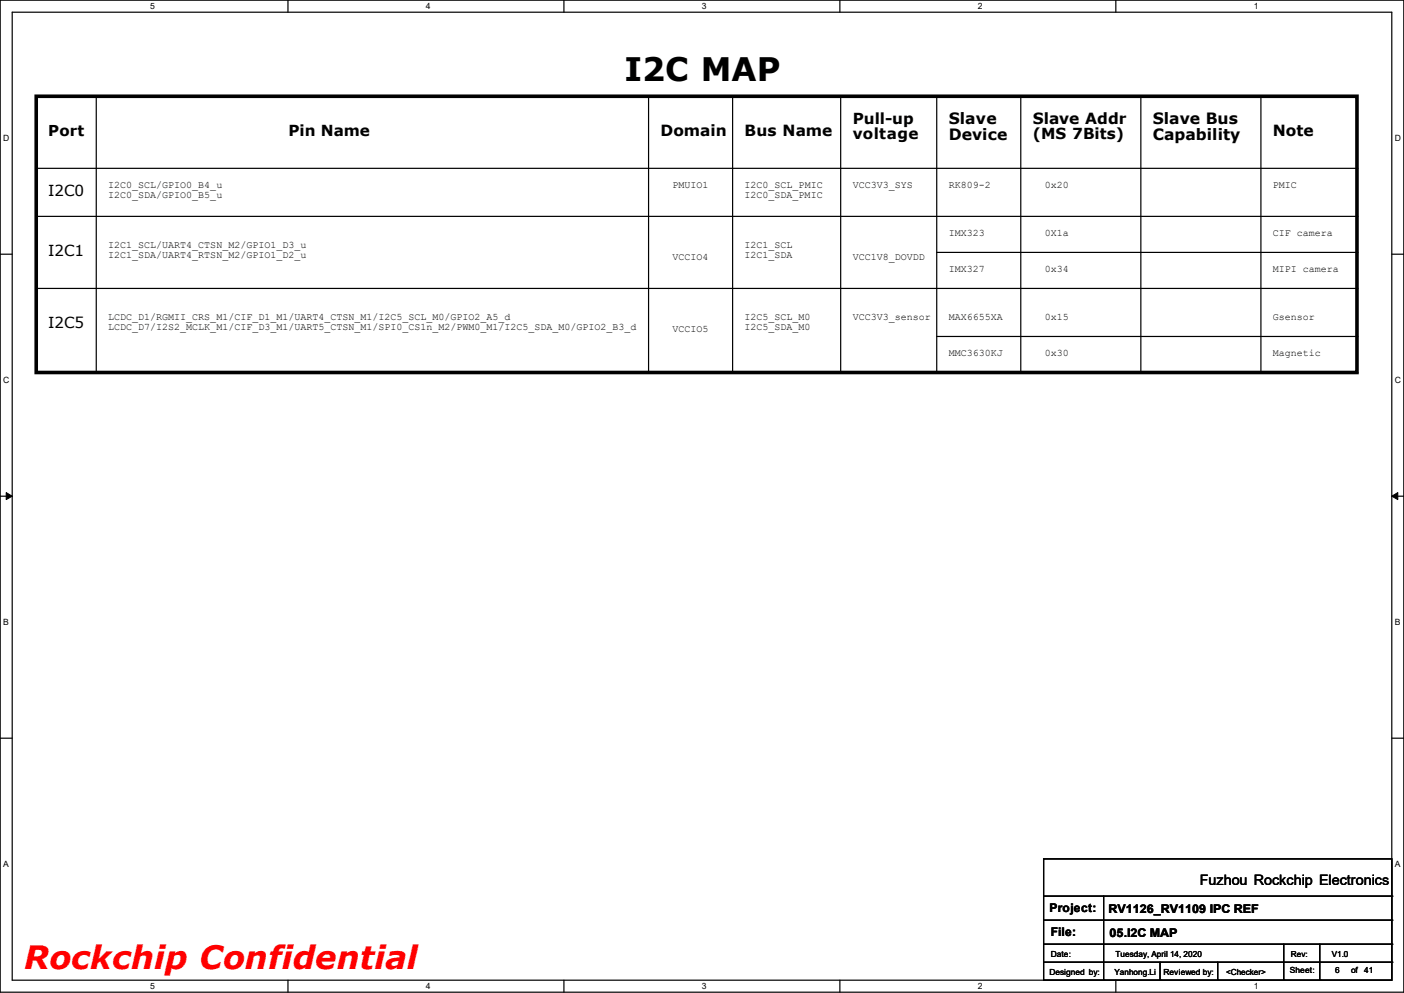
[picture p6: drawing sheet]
<svg xmlns="http://www.w3.org/2000/svg" width="297mm" height="210mm" viewBox="0 0 297 210" stroke-linecap="round" stroke-linejoin="round" font-family="sans-serif">
<defs><g id="words">
<text font-size="6.9" x="132.1" y="17.1">I2C MAP</text>
<text font-size="6.8" fill="#f00" x="5.1" y="205">Rockchip Confidential</text>
<g font-size="3.3">
<text x="139.7" y="28.7">Domain</text>
<text x="157.5" y="28.7">Bus Name</text>
<text x="200.7" y="26.2">Slave</text>
<text x="200.7" y="29.5">Device</text>
<text x="218.5" y="26.2">Slave Addr</text>
<text x="243.9" y="26.2">Slave Bus</text>
<text x="243.9" y="29.5">Capability</text>
<text x="269.3" y="28.7">Note</text>
</g>
<g font-size="3.2">
<text x="10.2" y="28.7">Port</text>
<text x="61" y="28.7">Pin Name</text>
<text x="180.4" y="26.2">Pull-up</text>
<text x="180.4" y="29.4">voltage</text>
<text x="218.5" y="29.4">(MS 7Bits)</text>
<text x="10.2" y="41.4">I2C0</text>
<text x="10.2" y="54.1">I2C1</text>
<text x="10.2" y="69.3">I2C5</text>
</g>
<text font-size="3" x="253.8" y="187.2">Fuzhou Rockchip Electronics</text>
<g font-size="2.5">
<text x="222" y="192.9">Project:</text>
<text x="222.3" y="198">File:</text>
<text x="234.5" y="193.2">RV1126_RV1109 IPC REF</text>
<text x="234.7" y="198.2">05.I2C MAP</text>
</g>
<g font-size="2.1">
<text x="22.9" y="39.8">I2C0_SCL/GPIO0_B4_u</text>
<text x="22.9" y="41.9">I2C0_SDA/GPIO0_B5_u</text>
<text x="142.3" y="39.8">PMUIO1</text>
<text x="157.5" y="41.9">I2C0_SDA_PMIC</text>
<text x="157.5" y="39.8">I2C0_SCL_PMIC</text>
<text x="180.4" y="39.8">VCC3V3_SYS</text>
<text x="200.7" y="39.8">RK809-2</text>
<text x="221" y="39.8">0x20</text>
<text x="269.3" y="39.8">PMIC</text>
<text x="22.9" y="52.5">I2C1_SCL/UART4_CTSN_M2/GPIO1_D3_u</text>
<text x="157.5" y="52.5">I2C1_SCL</text>
<text x="200.7" y="50">IMX323</text>
<text x="221" y="50">0X1a</text>
<text x="269.3" y="50">CIF camera</text>
<text x="22.9" y="54.6">I2C1_SDA/UART4_RTSN_M2/GPIO1_D2_u</text>
<text x="142.3" y="55">VCCIO4</text>
<text x="157.5" y="54.6">I2C1_SDA</text>
<text x="180.4" y="55">VCC1V8_DOVDD</text>
<text x="200.7" y="57.6">IMX327</text>
<text x="221" y="57.6">0x34</text>
<text x="269.3" y="57.6">MIPI camera</text>
<text x="22.9" y="67.7">LCDC_D1/RGMII_CRS_M1/CIF_D1_M1/UART4_CTSN_M1/I2C5_SCL_M0/GPIO2_A5_d</text>
<text x="22.9" y="69.8">LCDC_D7/I2S2_MCLK_M1/CIF_D3_M1/UART5_CTSN_M1/SPI0_CS1n_M2/PWM0_M1/I2C5_SDA_M0/GPIO2_B3_d</text>
<text x="142.3" y="70.3">VCCIO5</text>
<text x="157.5" y="67.7">I2C5_SCL_M0</text>
<text x="157.5" y="69.8">I2C5_SDA_M0</text>
<text x="180.4" y="67.7">VCC3V3_sensor</text>
<text x="200.7" y="67.7">MAX6655XA</text>
<text x="221" y="67.7">0x15</text>
<text x="269.3" y="67.7">Gsensor</text>
<text x="200.7" y="75.4">MMC3630KJ</text>
<text x="221" y="75.4">0x30</text>
<text x="269.3" y="75.4">Magnetic</text>
</g>
<g font-size="1.8">
<text x="31.7" y="1.9">5</text>
<text x="90.1" y="1.9">4</text>
<text x="148.5" y="1.9">3</text>
<text x="206.8" y="1.9">2</text>
<text x="265.2" y="1.9">1</text>
<text x=".7" y="29.8">D</text>
<text x="295.1" y="29.8">D</text>
<text x=".7" y="80.9">C</text>
<text x="295.1" y="80.9">C</text>
<text x=".7" y="132.1">B</text>
<text x="295.1" y="132.1">B</text>
<text x=".7" y="183.3">A</text>
<text x="295.1" y="183.3">A</text>
<text x="222.3" y="202.3">Date:</text>
<text x="236" y="202.3">Tuesday, April 14, 2020</text>
<text x="281.7" y="202.3">V1.0</text>
<text x="31.7" y="209.2">5</text>
<text x="90.1" y="209.2">4</text>
<text x="148.5" y="209.2">3</text>
<text x="206.8" y="209.2">2</text>
<text x="222" y="206.1">Designed by:</text>
<text x="235.7" y="206.1">Yanhong.Li</text>
<text x="246.2" y="206.1">Reviewed by:</text>
<text x="259.4" y="206.1">&lt;Checker&gt;</text>
<text x="265.2" y="209.2">1</text>
<text x="272.8" y="205.9">Sheet:</text>
<text x="282.5" y="205.9">6</text>
<text x="285.8" y="205.9">of</text>
<text x="288.6" y="205.9">41</text>
</g>
<text font-size="1.7" x="273.1" y="202.3">Rev:</text>
</g></defs>
<path d="M0 0h297v209.8h-297zM2.6 2.6h291.8v204.7h-291.8z" fill="none" stroke="#000" stroke-width=".25"/>
<g fill="#fff">
<path d="M31.7 .3h1v2h-1z"/>
<path d="M31.7 207.6h1v1.9h-1z"/>
</g>
<path d="M60.9 0v2.6M60.9 207.3v2.5" fill="none" stroke="#000" stroke-width=".25"/>
<g fill="#fff">
<path d="M90.1 .3h1v2h-1z"/>
<path d="M90.1 207.6h1v1.9h-1z"/>
</g>
<path d="M119.3 0v2.6M119.3 207.3v2.5" fill="none" stroke="#000" stroke-width=".25"/>
<g fill="#fff">
<path d="M148.5 .3h.9v2h-.9z"/>
<path d="M148.5 207.6h.9v1.9h-.9z"/>
</g>
<path d="M177.7 0v2.6M177.7 207.3v2.5" fill="none" stroke="#000" stroke-width=".25"/>
<g fill="#fff">
<path d="M206.8 .3h1v2h-1z"/>
<path d="M206.8 207.6h1v1.9h-1z"/>
</g>
<path d="M236.1 0v2.6M236.1 207.3v2.5" fill="none" stroke="#000" stroke-width=".25"/>
<g fill="#fff">
<path d="M265.2 .3h1v2h-1z"/>
<path d="M265.2 207.6h1v1.9h-1z"/>
<path d="M.7 28.2h1.2v1.9h-1.2z"/>
<path d="M295.1 28.2h1.2v1.9h-1.2z"/>
<path d="M.7 79.3h1.2v2h-1.2z"/>
<path d="M295.1 79.3h1.2v2h-1.2z"/>
</g>
<path d="M0 53.8h2.6M294.4 53.8h2.6" fill="none" stroke="#000" stroke-width=".25"/>
<g fill="#fff">
<path d="M.7 130.5h1.2v2h-1.2z"/>
<path d="M295.1 130.5h1.1v2h-1.1z"/>
</g>
<path d="M0 104.9h2.6M294.4 104.9h2.6" fill="none" stroke="#000" stroke-width=".25"/>
<path d="M1.3 104.2l1.3 .7-1.3 .8zM294.4 104.9l1.3-.7v1.5z" fill="#000" stroke="#000" stroke-width=".21"/>
<g fill="#fff">
<path d="M.7 181.7h1.2v2h-1.2z"/>
<path d="M295.1 181.7h1.1v2h-1.1z"/>
</g>
<g fill="none" stroke="#000" stroke-width=".25">
<path d="M7.7 35.6h279.4M20.4 20.4v58.4M137.2 20.4v58.4M155 20.4v58.4M177.8 20.4v58.4M198.2 20.4v58.4M215.9 20.4v58.4M241.3 20.4v58.4M266.7 20.4v58.4M287.1 35.6h.1M7.7 45.8h279.4M198.2 53.4h88.9"/>
<path d="M287.1 45.8h.1M287.1 53.4h.1M7.7 61h279.4M7.7 78.8h279.4M20.4 78.8h.1M137.2 78.8h.1M155 78.8h.1M177.8 78.8h.1M198.2 78.8h.1M198.2 71.2h88.9M215.9 78.8h.1M241.3 78.8h.1"/>
<path d="M266.7 78.8h.1M287.1 61h.1M287.1 78.8h.1M287.1 71.2h.1M0 156.1h2.6M294.4 156.1h2.6M220.8 181.7h73.6v25.6h-73.6zM220.8 189.5h73.6M220.8 194.6h73.6M220.8 199.7h73.6M233.5 189.5v17.8M271.6 199.7v7.6"/>
<path d="M279.2 199.7v7.6M294.4 189.5h.1M294.4 194.6h.1M294.4 199.7h.1M220.8 203.5h73.6M233.5 207.3h.1M245.4 207.3h.1M245.4 203.5v3.8M257.6 207.3h.1M257.6 203.5v3.8M271.6 207.3h.1M279.2 207.3h.1"/>
<path d="M294.4 203.5h.1"/>
</g>
<path d="M7.7 20.4h279.4v58.4h-279.4z" fill="none" stroke="#000" stroke-width=".76"/>
<use href="#words"/>
</svg>
